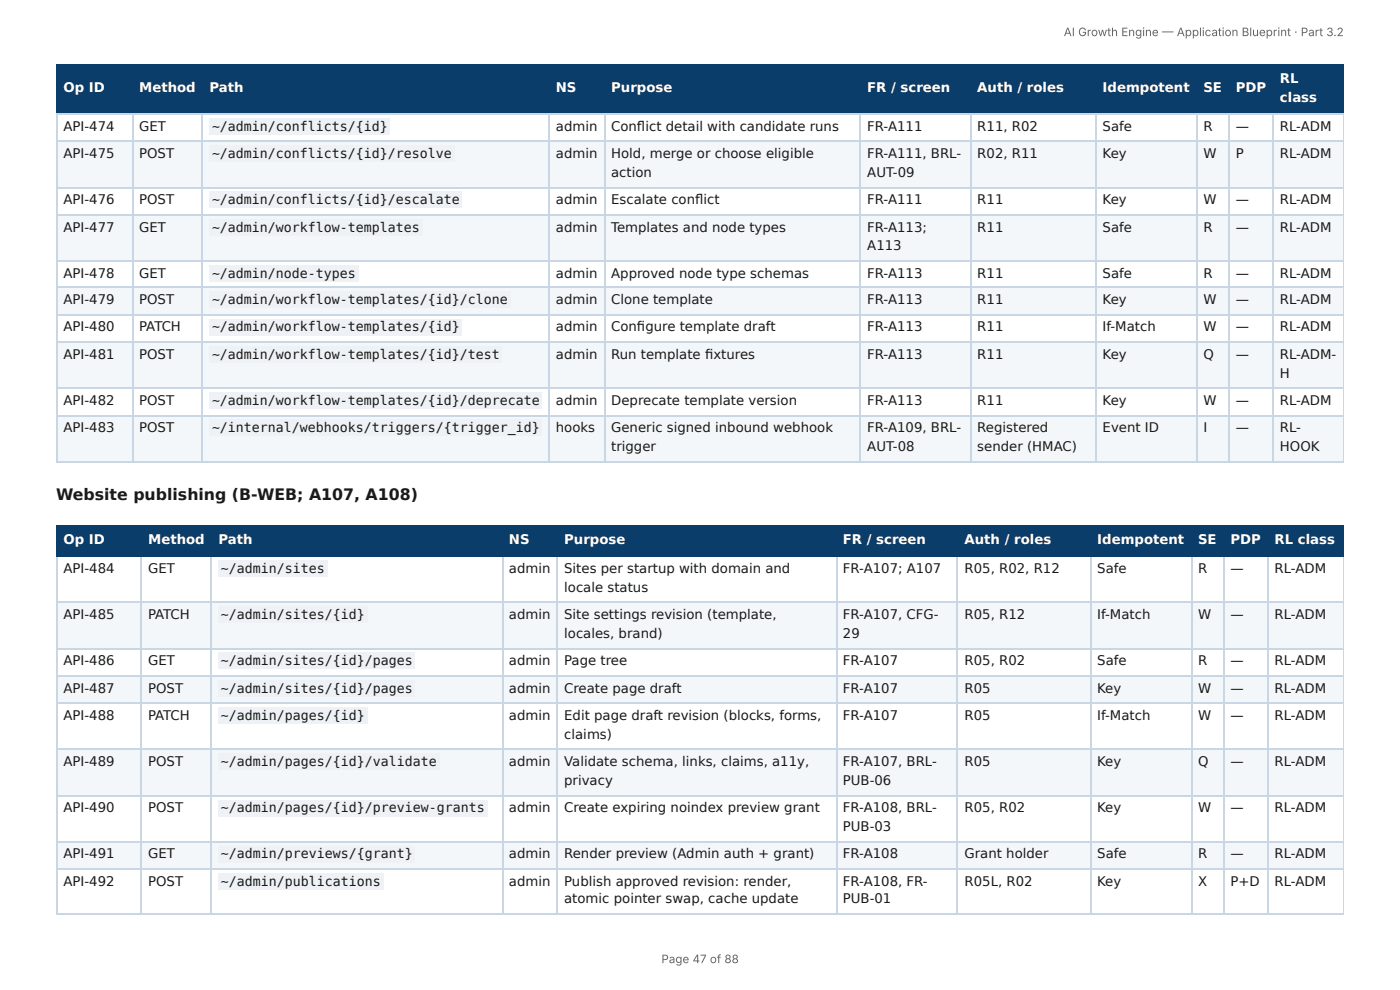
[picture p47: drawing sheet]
<svg xmlns="http://www.w3.org/2000/svg" width="297mm" height="210mm" viewBox="0 0 297 210" stroke-linecap="round" stroke-linejoin="round" font-family="sans-serif">
<defs><g id="words">
<text font-size="3.3" fill="#1a1a1a" x="11.9" y="106.1">Website publishing (B-WEB; A107, A108)</text>
<g font-size="2.8" fill="#fff">
<text x="271.8" y="17.7">RL</text>
<text x="13.5" y="19.6">Op ID</text>
<text x="29.6" y="19.6">Method</text>
<text x="44.5" y="19.6">Path</text>
<text x="118.1" y="19.6">NS</text>
<text x="129.8" y="19.6">Purpose</text>
<text x="184.2" y="19.6">FR / screen</text>
<text x="207.6" y="19.6">Auth / roles</text>
<text x="234.2" y="19.6">Idempotent</text>
<text x="255.6" y="19.6">SE</text>
<text x="262.5" y="19.6">PDP</text>
<text x="271.8" y="21.7">class</text>
<text x="13.5" y="115.6">Op ID</text>
<text x="31.5" y="115.6">Method</text>
<text x="46.4" y="115.6">Path</text>
<text x="108.1" y="115.6">NS</text>
<text x="119.8" y="115.6">Purpose</text>
<text x="179" y="115.6">FR / screen</text>
<text x="204.9" y="115.6">Auth / roles</text>
<text x="233.1" y="115.6">Idempotent</text>
<text x="254.5" y="115.6">SE</text>
<text x="261.3" y="115.6">PDP</text>
<text x="270.7" y="115.6">RL class</text>
</g>
<g font-size="2.8" fill="#1a1a1a">
<text x="13.5" y="27.8">API-474</text>
<text x="29.6" y="27.8">GET</text>
<text x="45" y="27.8">~/admin/conflicts/{id}</text>
<text x="118.1" y="27.8">admin</text>
<text x="129.8" y="27.8">Confl ict detail with candidate runs</text>
<text x="184.2" y="27.8">FR-A111</text>
<text x="207.6" y="27.8">R11, R02</text>
<text x="234.2" y="27.8">Safe</text>
<text x="255.6" y="27.8">R</text>
<text x="262.5" y="27.8">—</text>
<text x="271.8" y="27.8">RL-ADM</text>
<text x="13.5" y="33.6">API-475</text>
<text x="29.6" y="33.6">POST</text>
<text x="45" y="33.6">~/admin/conflicts/{id}/resolve</text>
<text x="118.1" y="33.6">admin</text>
<text x="129.8" y="33.6">Hold, merge or choose eligible</text>
<text x="184.2" y="33.6">FR-A111, BRL-</text>
<text x="207.6" y="33.6">R02, R11</text>
<text x="234.2" y="33.6">Key</text>
<text x="255.6" y="33.6">W</text>
<text x="262.5" y="33.6">P</text>
<text x="271.8" y="33.6">RL-ADM</text>
<text x="129.8" y="37.6">action</text>
<text x="184.2" y="37.6">AUT-09</text>
<text x="13.5" y="43.4">API-476</text>
<text x="29.6" y="43.4">POST</text>
<text x="45" y="43.4">~/admin/conflicts/{id}/escalate</text>
<text x="118.1" y="43.4">admin</text>
<text x="129.8" y="43.4">Escalate confl ict</text>
<text x="184.2" y="43.4">FR-A111</text>
<text x="207.6" y="43.4">R11</text>
<text x="234.2" y="43.4">Key</text>
<text x="255.6" y="43.4">W</text>
<text x="262.5" y="43.4">—</text>
<text x="271.8" y="43.4">RL-ADM</text>
<text x="13.5" y="49.2">API-477</text>
<text x="29.6" y="49.2">GET</text>
<text x="45" y="49.2">~/admin/workflow-templates</text>
<text x="118.1" y="49.2">admin</text>
<text x="129.8" y="49.2">Templates and node types</text>
<text x="184.2" y="49.2">FR-A113;</text>
<text x="184.2" y="53.2">A113</text>
<text x="207.6" y="49.2">R11</text>
<text x="234.2" y="49.2">Safe</text>
<text x="255.6" y="49.2">R</text>
<text x="262.5" y="49.2">—</text>
<text x="271.8" y="49.2">RL-ADM</text>
<text x="13.5" y="59">API-478</text>
<text x="29.6" y="59">GET</text>
<text x="45" y="59">~/admin/node-types</text>
<text x="118.1" y="59">admin</text>
<text x="129.8" y="59">Approved node type schemas</text>
<text x="184.2" y="59">FR-A113</text>
<text x="207.6" y="59">R11</text>
<text x="234.2" y="59">Safe</text>
<text x="255.6" y="59">R</text>
<text x="262.5" y="59">—</text>
<text x="271.8" y="59">RL-ADM</text>
<text x="13.5" y="64.6">API-479</text>
<text x="29.6" y="64.6">POST</text>
<text x="45" y="64.6">~/admin/workflow-templates/{id}/clone</text>
<text x="118.1" y="64.6">admin</text>
<text x="129.8" y="64.6">Clone template</text>
<text x="184.2" y="64.6">FR-A113</text>
<text x="207.6" y="64.6">R11</text>
<text x="234.2" y="64.6">Key</text>
<text x="255.6" y="64.6">W</text>
<text x="262.5" y="64.6">—</text>
<text x="271.8" y="64.6">RL-ADM</text>
<text x="13.5" y="70.4">API-480</text>
<text x="29.6" y="70.4">PATCH</text>
<text x="45" y="70.4">~/admin/workflow-templates/{id}</text>
<text x="118.1" y="70.4">admin</text>
<text x="129.8" y="70.4">Confi gure template draft</text>
<text x="184.2" y="70.4">FR-A113</text>
<text x="207.6" y="70.4">R11</text>
<text x="234.2" y="70.4">If-Match</text>
<text x="255.6" y="70.4">W</text>
<text x="262.5" y="70.4">—</text>
<text x="271.8" y="70.4">RL-ADM</text>
<text x="13.5" y="76.2">API-481</text>
<text x="29.6" y="76.2">POST</text>
<text x="45" y="76.2">~/admin/workflow-templates/{id}/test</text>
<text x="118.1" y="76.2">admin</text>
<text x="129.8" y="76.2">Run template fi xtures</text>
<text x="184.2" y="76.2">FR-A113</text>
<text x="207.6" y="76.2">R11</text>
<text x="234.2" y="76.2">Key</text>
<text x="255.6" y="76.2">Q</text>
<text x="262.5" y="76.2">—</text>
<text x="271.8" y="76.2">RL-ADM-</text>
<text x="271.8" y="80.2">H</text>
<text x="13.5" y="86">API-482</text>
<text x="29.6" y="86">POST</text>
<text x="45" y="86">~/admin/workflow-templates/{id}/deprecate</text>
<text x="118.1" y="86">admin</text>
<text x="129.8" y="86">Deprecate template version</text>
<text x="184.2" y="86">FR-A113</text>
<text x="207.6" y="86">R11</text>
<text x="234.2" y="86">Key</text>
<text x="255.6" y="86">W</text>
<text x="262.5" y="86">—</text>
<text x="271.8" y="86">RL-ADM</text>
<text x="13.5" y="91.8">API-483</text>
<text x="29.6" y="91.8">POST</text>
<text x="45" y="91.8">~/internal/webhooks/triggers/{trigger_id}</text>
<text x="118.1" y="91.8">hooks</text>
<text x="129.8" y="91.8">Generic signed inbound webhook</text>
<text x="129.8" y="95.8">trigger</text>
<text x="184.2" y="91.8">FR-A109, BRL-</text>
<text x="184.2" y="95.8">AUT-08</text>
<text x="207.6" y="91.8">Registered</text>
<text x="207.6" y="95.8">sender (HMAC)</text>
<text x="234.2" y="91.8">Event ID</text>
<text x="255.6" y="91.8">I</text>
<text x="262.5" y="91.8">—</text>
<text x="271.8" y="91.8">RL-</text>
<text x="271.8" y="95.8">HOOK</text>
<text x="13.5" y="121.7">API-484</text>
<text x="31.5" y="121.7">GET</text>
<text x="46.9" y="121.7">~/admin/sites</text>
<text x="108.1" y="121.7">admin</text>
<text x="119.8" y="121.7">Sites per startup with domain and</text>
<text x="119.8" y="125.7">locale status</text>
<text x="179" y="121.7">FR-A107; A107</text>
<text x="204.9" y="121.7">R05, R02, R12</text>
<text x="233.1" y="121.7">Safe</text>
<text x="254.5" y="121.7">R</text>
<text x="261.3" y="121.7">—</text>
<text x="270.7" y="121.7">RL-ADM</text>
<text x="13.5" y="131.5">API-485</text>
<text x="31.5" y="131.5">PATCH</text>
<text x="46.9" y="131.5">~/admin/sites/{id}</text>
<text x="108.1" y="131.5">admin</text>
<text x="119.8" y="131.5">Site settings revision (template,</text>
<text x="179" y="131.5">FR-A107, CFG-</text>
<text x="204.9" y="131.5">R05, R12</text>
<text x="233.1" y="131.5">If-Match</text>
<text x="254.5" y="131.5">W</text>
<text x="261.3" y="131.5">—</text>
<text x="270.7" y="131.5">RL-ADM</text>
<text x="119.8" y="135.5">locales, brand)</text>
<text x="179" y="135.5">29</text>
<text x="13.5" y="141.3">API-486</text>
<text x="31.5" y="141.3">GET</text>
<text x="46.9" y="141.3">~/admin/sites/{id}/pages</text>
<text x="108.1" y="141.3">admin</text>
<text x="119.8" y="141.3">Page tree</text>
<text x="179" y="141.3">FR-A107</text>
<text x="204.9" y="141.3">R05, R02</text>
<text x="233.1" y="141.3">Safe</text>
<text x="254.5" y="141.3">R</text>
<text x="261.3" y="141.3">—</text>
<text x="270.7" y="141.3">RL-ADM</text>
<text x="13.5" y="147.1">API-487</text>
<text x="31.5" y="147.1">POST</text>
<text x="46.9" y="147.1">~/admin/sites/{id}/pages</text>
<text x="108.1" y="147.1">admin</text>
<text x="119.8" y="147.1">Create page draft</text>
<text x="179" y="147.1">FR-A107</text>
<text x="204.9" y="147.1">R05</text>
<text x="233.1" y="147.1">Key</text>
<text x="254.5" y="147.1">W</text>
<text x="261.3" y="147.1">—</text>
<text x="270.7" y="147.1">RL-ADM</text>
<text x="13.5" y="152.9">API-488</text>
<text x="31.5" y="152.9">PATCH</text>
<text x="46.9" y="152.9">~/admin/pages/{id}</text>
<text x="108.1" y="152.9">admin</text>
<text x="119.8" y="152.9">Edit page draft revision (blocks, forms,</text>
<text x="179" y="152.9">FR-A107</text>
<text x="204.9" y="152.9">R05</text>
<text x="233.1" y="152.9">If-Match</text>
<text x="254.5" y="152.9">W</text>
<text x="261.3" y="152.9">—</text>
<text x="270.7" y="152.9">RL-ADM</text>
<text x="119.8" y="156.9">claims)</text>
<text x="13.5" y="162.7">API-489</text>
<text x="31.5" y="162.7">POST</text>
<text x="46.9" y="162.7">~/admin/pages/{id}/validate</text>
<text x="108.1" y="162.7">admin</text>
<text x="119.8" y="162.7">Validate schema, links, claims, a11y,</text>
<text x="119.8" y="166.7">privacy</text>
<text x="179" y="162.7">FR-A107, BRL-</text>
<text x="179" y="166.7">PUB-06</text>
<text x="204.9" y="162.7">R05</text>
<text x="233.1" y="162.7">Key</text>
<text x="254.5" y="162.7">Q</text>
<text x="261.3" y="162.7">—</text>
<text x="270.7" y="162.7">RL-ADM</text>
<text x="13.5" y="172.5">API-490</text>
<text x="31.5" y="172.5">POST</text>
<text x="46.9" y="172.5">~/admin/pages/{id}/preview-grants</text>
<text x="108.1" y="172.5">admin</text>
<text x="119.8" y="172.5">Create expiring noindex preview grant</text>
<text x="179" y="172.5">FR-A108, BRL-</text>
<text x="204.9" y="172.5">R05, R02</text>
<text x="233.1" y="172.5">Key</text>
<text x="254.5" y="172.5">W</text>
<text x="261.3" y="172.5">—</text>
<text x="270.7" y="172.5">RL-ADM</text>
<text x="179" y="176.5">PUB-03</text>
<text x="13.5" y="182.3">API-491</text>
<text x="31.5" y="182.3">GET</text>
<text x="46.9" y="182.3">~/admin/previews/{grant}</text>
<text x="108.1" y="182.3">admin</text>
<text x="119.8" y="182.3">Render preview (Admin auth + grant)</text>
<text x="179" y="182.3">FR-A108</text>
<text x="204.9" y="182.3">Grant holder</text>
<text x="233.1" y="182.3">Safe</text>
<text x="254.5" y="182.3">R</text>
<text x="261.3" y="182.3">—</text>
<text x="270.7" y="182.3">RL-ADM</text>
<text x="13.5" y="188.1">API-492</text>
<text x="31.5" y="188.1">POST</text>
<text x="46.9" y="188.1">~/admin/publications</text>
<text x="108.1" y="188.1">admin</text>
<text x="119.8" y="188.1">Publish approved revision: render,</text>
<text x="119.8" y="191.8">atomic pointer swap, cache update</text>
<text x="179" y="188.1">FR-A108, FR-</text>
<text x="179" y="191.8">PUB-01</text>
<text x="204.9" y="188.1">R05L, R02</text>
<text x="233.1" y="188.1">Key</text>
<text x="254.5" y="188.1">X</text>
<text x="261.3" y="188.1">P+D</text>
<text x="270.7" y="188.1">RL-ADM</text>
</g>
<g font-size="2.5" fill="#666">
<text x="225.9" y="7.7">AI Growth Engine — Application Blueprint · Part 3.2</text>
<text x="140.5" y="204.5">Page 47 of 88</text>
</g>
</g></defs>
<g fill="#0b3d6b">
<path d="M12.2 14h15.8v10.1h-15.8z"/>
<path d="M28 14h15.1v10.1h-15.1z"/>
<path d="M43.1 14h73.6v10.1h-73.6z"/>
<path d="M116.7 14h11.6v10.1h-11.6z"/>
<path d="M128.3 14h54.5v10.1h-54.5z"/>
<path d="M182.8 14h23.3v10.1h-23.3z"/>
<path d="M206.1 14h26.7v10.1h-26.7z"/>
<path d="M232.8 14h21.5v10.1h-21.5z"/>
<path d="M254.3 14h6.6v10.1h-6.6z"/>
<path d="M260.9 14h9.5v10.1h-9.5z"/>
<path d="M270.4 14h15v10.1h-15z"/>
</g>
<g fill="#f4f7fa">
<path d="M12.2 29.9h15.8v9.8h-15.8z"/>
<path d="M28 29.9h15.1v9.8h-15.1z"/>
<path d="M43.1 29.9h73.6v9.8h-73.6z"/>
<path d="M116.7 29.9h11.6v9.8h-11.6z"/>
<path d="M128.3 29.9h54.5v9.8h-54.5z"/>
<path d="M182.8 29.9h23.3v9.8h-23.3z"/>
<path d="M206.1 29.9h26.7v9.8h-26.7z"/>
<path d="M232.8 29.9h21.5v9.8h-21.5z"/>
<path d="M254.3 29.9h6.6v9.8h-6.6z"/>
<path d="M260.9 29.9h9.5v9.8h-9.5z"/>
<path d="M270.4 29.9h15v9.8h-15z"/>
<path d="M12.2 45.5h15.8v9.8h-15.8z"/>
<path d="M28 45.5h15.1v9.8h-15.1z"/>
<path d="M43.1 45.5h73.6v9.8h-73.6z"/>
<path d="M116.7 45.5h11.6v9.8h-11.6z"/>
<path d="M128.3 45.5h54.5v9.8h-54.5z"/>
<path d="M182.8 45.5h23.3v9.8h-23.3z"/>
<path d="M206.1 45.5h26.7v9.8h-26.7z"/>
<path d="M232.8 45.5h21.5v9.8h-21.5z"/>
<path d="M254.3 45.5h6.6v9.8h-6.6z"/>
<path d="M260.9 45.5h9.5v9.8h-9.5z"/>
<path d="M270.4 45.5h15v9.8h-15z"/>
<path d="M12.2 61.1h15.8v5.8h-15.8z"/>
<path d="M28 61.1h15.1v5.8h-15.1z"/>
<path d="M43.1 61.1h73.6v5.8h-73.6z"/>
<path d="M116.7 61.1h11.6v5.8h-11.6z"/>
<path d="M128.3 61.1h54.5v5.8h-54.5z"/>
<path d="M182.8 61.1h23.3v5.8h-23.3z"/>
<path d="M206.1 61.1h26.7v5.8h-26.7z"/>
<path d="M232.8 61.1h21.5v5.8h-21.5z"/>
<path d="M254.3 61.1h6.6v5.8h-6.6z"/>
<path d="M260.9 61.1h9.5v5.8h-9.5z"/>
<path d="M270.4 61.1h15v5.8h-15z"/>
<path d="M12.2 72.8h15.8v9.8h-15.8z"/>
<path d="M28 72.8h15.1v9.8h-15.1z"/>
<path d="M43.1 72.8h73.6v9.8h-73.6z"/>
<path d="M116.7 72.8h11.6v9.8h-11.6z"/>
<path d="M128.3 72.8h54.5v9.8h-54.5z"/>
<path d="M182.8 72.8h23.3v9.8h-23.3z"/>
<path d="M206.1 72.8h26.7v9.8h-26.7z"/>
<path d="M232.8 72.8h21.5v9.8h-21.5z"/>
<path d="M254.3 72.8h6.6v9.8h-6.6z"/>
<path d="M260.9 72.8h9.5v9.8h-9.5z"/>
<path d="M270.4 72.8h15v9.8h-15z"/>
<path d="M12.2 88.4h15.8v9.8h-15.8z"/>
<path d="M28 88.4h15.1v9.8h-15.1z"/>
<path d="M43.1 88.4h73.6v9.8h-73.6z"/>
<path d="M116.7 88.4h11.6v9.8h-11.6z"/>
<path d="M128.3 88.4h54.5v9.8h-54.5z"/>
<path d="M182.8 88.4h23.3v9.8h-23.3z"/>
<path d="M206.1 88.4h26.7v9.8h-26.7z"/>
<path d="M232.8 88.4h21.5v9.8h-21.5z"/>
<path d="M254.3 88.4h6.6v9.8h-6.6z"/>
<path d="M260.9 88.4h9.5v9.8h-9.5z"/>
<path d="M270.4 88.4h15v9.8h-15z"/>
</g>
<g fill="none" stroke="#0b3d6b" stroke-width=".26">
<path d="M11.9 13.9h273.5M12 13.8v10.5M28.2 13.8v10.5M43 13.8v10.5M116.5 13.8v10.5M128.5 13.8v10.5M182.7 13.8v10.5M206.2 13.8v10.5M232.7 13.8v10.5M254.1 13.8v10.5M261 13.8v10.5M270.3 13.8v10.5"/>
<path d="M11.9 24.2h273.5"/>
</g>
<path d="M285.3 13.8v10.5" fill="none" stroke="#0b3d6b" stroke-width=".21"/>
<g fill="none" stroke="#c9d6e3" stroke-width=".26">
<path d="M11.9 24.2h273.5M11.9 30h273.5M11.9 39.8h273.5M12 24.3v73.9M28.2 24.3v73.9M43 24.3v73.9M116.5 24.3v73.9M128.5 24.3v73.9M182.7 24.3v73.9M206.2 24.3v73.9M232.7 24.3v73.9M254.1 24.3v73.9"/>
<path d="M261 24.3v73.9M270.3 24.3v73.9M11.9 45.6h273.5M11.9 55.4h273.5M11.9 61h273.5M11.9 66.8h273.5M11.9 72.6h273.5M11.9 82.4h273.5M11.9 88.2h273.5M11.9 98h273.5"/>
</g>
<path d="M285.3 24.3v73.9" fill="none" stroke="#c9d6e3" stroke-width=".21"/>
<g fill="#0b3d6b">
<path d="M12.2 111.9h17.7v6.4h-17.7z"/>
<path d="M29.9 111.9h15.1v6.4h-15.1z"/>
<path d="M45 111.9h61.6v6.4h-61.6z"/>
<path d="M106.6 111.9h11.7v6.4h-11.7z"/>
<path d="M118.3 111.9h59.2v6.4h-59.2z"/>
<path d="M177.5 111.9h26v6.4h-26z"/>
<path d="M203.5 111.9h28v6.4h-28z"/>
<path d="M231.5 111.9h21.4v6.4h-21.4z"/>
<path d="M252.9 111.9h6.9v6.4h-6.9z"/>
<path d="M259.8 111.9h9.5v6.4h-9.5z"/>
<path d="M269.3 111.9h16.1v6.4h-16.1z"/>
</g>
<g fill="#f4f7fa">
<path d="M12.2 128.1h17.7v9.7h-17.7z"/>
<path d="M29.9 128.1h15.1v9.7h-15.1z"/>
<path d="M45 128.1h61.6v9.7h-61.6z"/>
<path d="M106.6 128.1h11.7v9.7h-11.7z"/>
<path d="M118.3 128.1h59.2v9.7h-59.2z"/>
<path d="M177.5 128.1h26v9.7h-26z"/>
<path d="M203.5 128.1h28v9.7h-28z"/>
<path d="M231.5 128.1h21.4v9.7h-21.4z"/>
<path d="M252.9 128.1h6.9v9.7h-6.9z"/>
<path d="M259.8 128.1h9.5v9.7h-9.5z"/>
<path d="M269.3 128.1h16.1v9.7h-16.1z"/>
<path d="M12.2 143.7h17.7v5.5h-17.7z"/>
<path d="M29.9 143.7h15.1v5.5h-15.1z"/>
<path d="M45 143.7h61.6v5.5h-61.6z"/>
<path d="M106.6 143.7h11.7v5.5h-11.7z"/>
<path d="M118.3 143.7h59.2v5.5h-59.2z"/>
<path d="M177.5 143.7h26v5.5h-26z"/>
<path d="M203.5 143.7h28v5.5h-28z"/>
<path d="M231.5 143.7h21.4v5.5h-21.4z"/>
<path d="M252.9 143.7h6.9v5.5h-6.9z"/>
<path d="M259.8 143.7h9.5v5.5h-9.5z"/>
<path d="M269.3 143.7h16.1v5.5h-16.1z"/>
<path d="M12.2 159h17.7v9.8h-17.7z"/>
<path d="M29.9 159h15.1v9.8h-15.1z"/>
<path d="M45 159h61.6v9.8h-61.6z"/>
<path d="M106.6 159h11.7v9.8h-11.7z"/>
<path d="M118.3 159h59.2v9.8h-59.2z"/>
<path d="M177.5 159h26v9.8h-26z"/>
<path d="M203.5 159h28v9.8h-28z"/>
<path d="M231.5 159h21.4v9.8h-21.4z"/>
<path d="M252.9 159h6.9v9.8h-6.9z"/>
<path d="M259.8 159h9.5v9.8h-9.5z"/>
<path d="M269.3 159h16.1v9.8h-16.1z"/>
<path d="M12.2 178.6h17.7v5.8h-17.7z"/>
<path d="M29.9 178.6h15.1v5.8h-15.1z"/>
<path d="M45 178.6h61.6v5.8h-61.6z"/>
<path d="M106.6 178.6h11.7v5.8h-11.7z"/>
<path d="M118.3 178.6h59.2v5.8h-59.2z"/>
<path d="M177.5 178.6h26v5.8h-26z"/>
<path d="M203.5 178.6h28v5.8h-28z"/>
<path d="M231.5 178.6h21.4v5.8h-21.4z"/>
<path d="M252.9 178.6h6.9v5.8h-6.9z"/>
<path d="M259.8 178.6h9.5v5.8h-9.5z"/>
<path d="M269.3 178.6h16.1v5.8h-16.1z"/>
</g>
<g fill="none" stroke="#0b3d6b" stroke-width=".26">
<path d="M11.9 111.8h273.5M11.9 118.1h273.5M12 111.7v6.6M30 111.7v6.6M44.8 111.7v6.6M106.8 111.7v6.6M118.4 111.7v6.6M177.7 111.7v6.6M203.3 111.7v6.6M231.6 111.7v6.6M253.1 111.7v6.6M260 111.7v6.6"/>
<path d="M269.2 111.7v6.6"/>
</g>
<path d="M285.3 111.7v6.6" fill="none" stroke="#0b3d6b" stroke-width=".21"/>
<g fill="none" stroke="#c9d6e3" stroke-width=".26">
<path d="M12 118.3v75.9M30 118.3v75.9M44.8 118.3v75.9M106.8 118.3v75.9M118.4 118.3v75.9M177.7 118.3v75.9M203.3 118.3v75.9M231.6 118.3v75.9M253.1 118.3v75.9M260 118.3v75.9M269.2 118.3v75.9M11.9 127.9h273.5"/>
<path d="M11.9 137.7h273.5M11.9 143.5h273.5M11.9 149.4h273.5M11.9 159.1h273.5M11.9 168.9h273.5M11.9 178.7h273.5M11.9 184.5h273.5M11.9 194.1h273.5"/>
</g>
<path d="M285.3 118.3v75.9" fill="none" stroke="#c9d6e3" stroke-width=".21"/>
<g fill="#eef2f6">
<path d="M44.4 25.1h38.4v3.5h-38.4z"/>
<path d="M44.4 31h52.2v3.4h-52.2z"/>
<path d="M44.4 40.7h53.8v3.5h-53.8z"/>
<path d="M44.4 46.6h45.3v3.4h-45.3z"/>
<path d="M44.4 56.4h31.8v3.4h-31.8z"/>
<path d="M44.4 61.9h64.1v3.5h-64.1z"/>
<path d="M44.4 67.7h53.8v3.5h-53.8z"/>
<path d="M44.4 73.6h62.2v3.4h-62.2z"/>
<path d="M44.4 83.3h70.7v3.5h-70.7z"/>
<path d="M44.4 89.2h70.7v3.4h-70.7z"/>
<path d="M46.3 119.1h23.3v3.4h-23.3z"/>
<path d="M46.3 128.9h31.8v3.4h-31.8z"/>
<path d="M46.3 138.6h41.8v3.5h-41.8z"/>
<path d="M46.3 144.5h41.8v3.4h-41.8z"/>
<path d="M46.3 150.3h31.8v3.4h-31.8z"/>
<path d="M46.3 160.1h47.1v3.4h-47.1z"/>
<path d="M46.3 169.9h57.2v3.4h-57.2z"/>
<path d="M46.3 179.7h41.8v3.4h-41.8z"/>
<path d="M46.3 185.5h35.2v3.4h-35.2z"/>
</g>
<use href="#words"/>
</svg>
